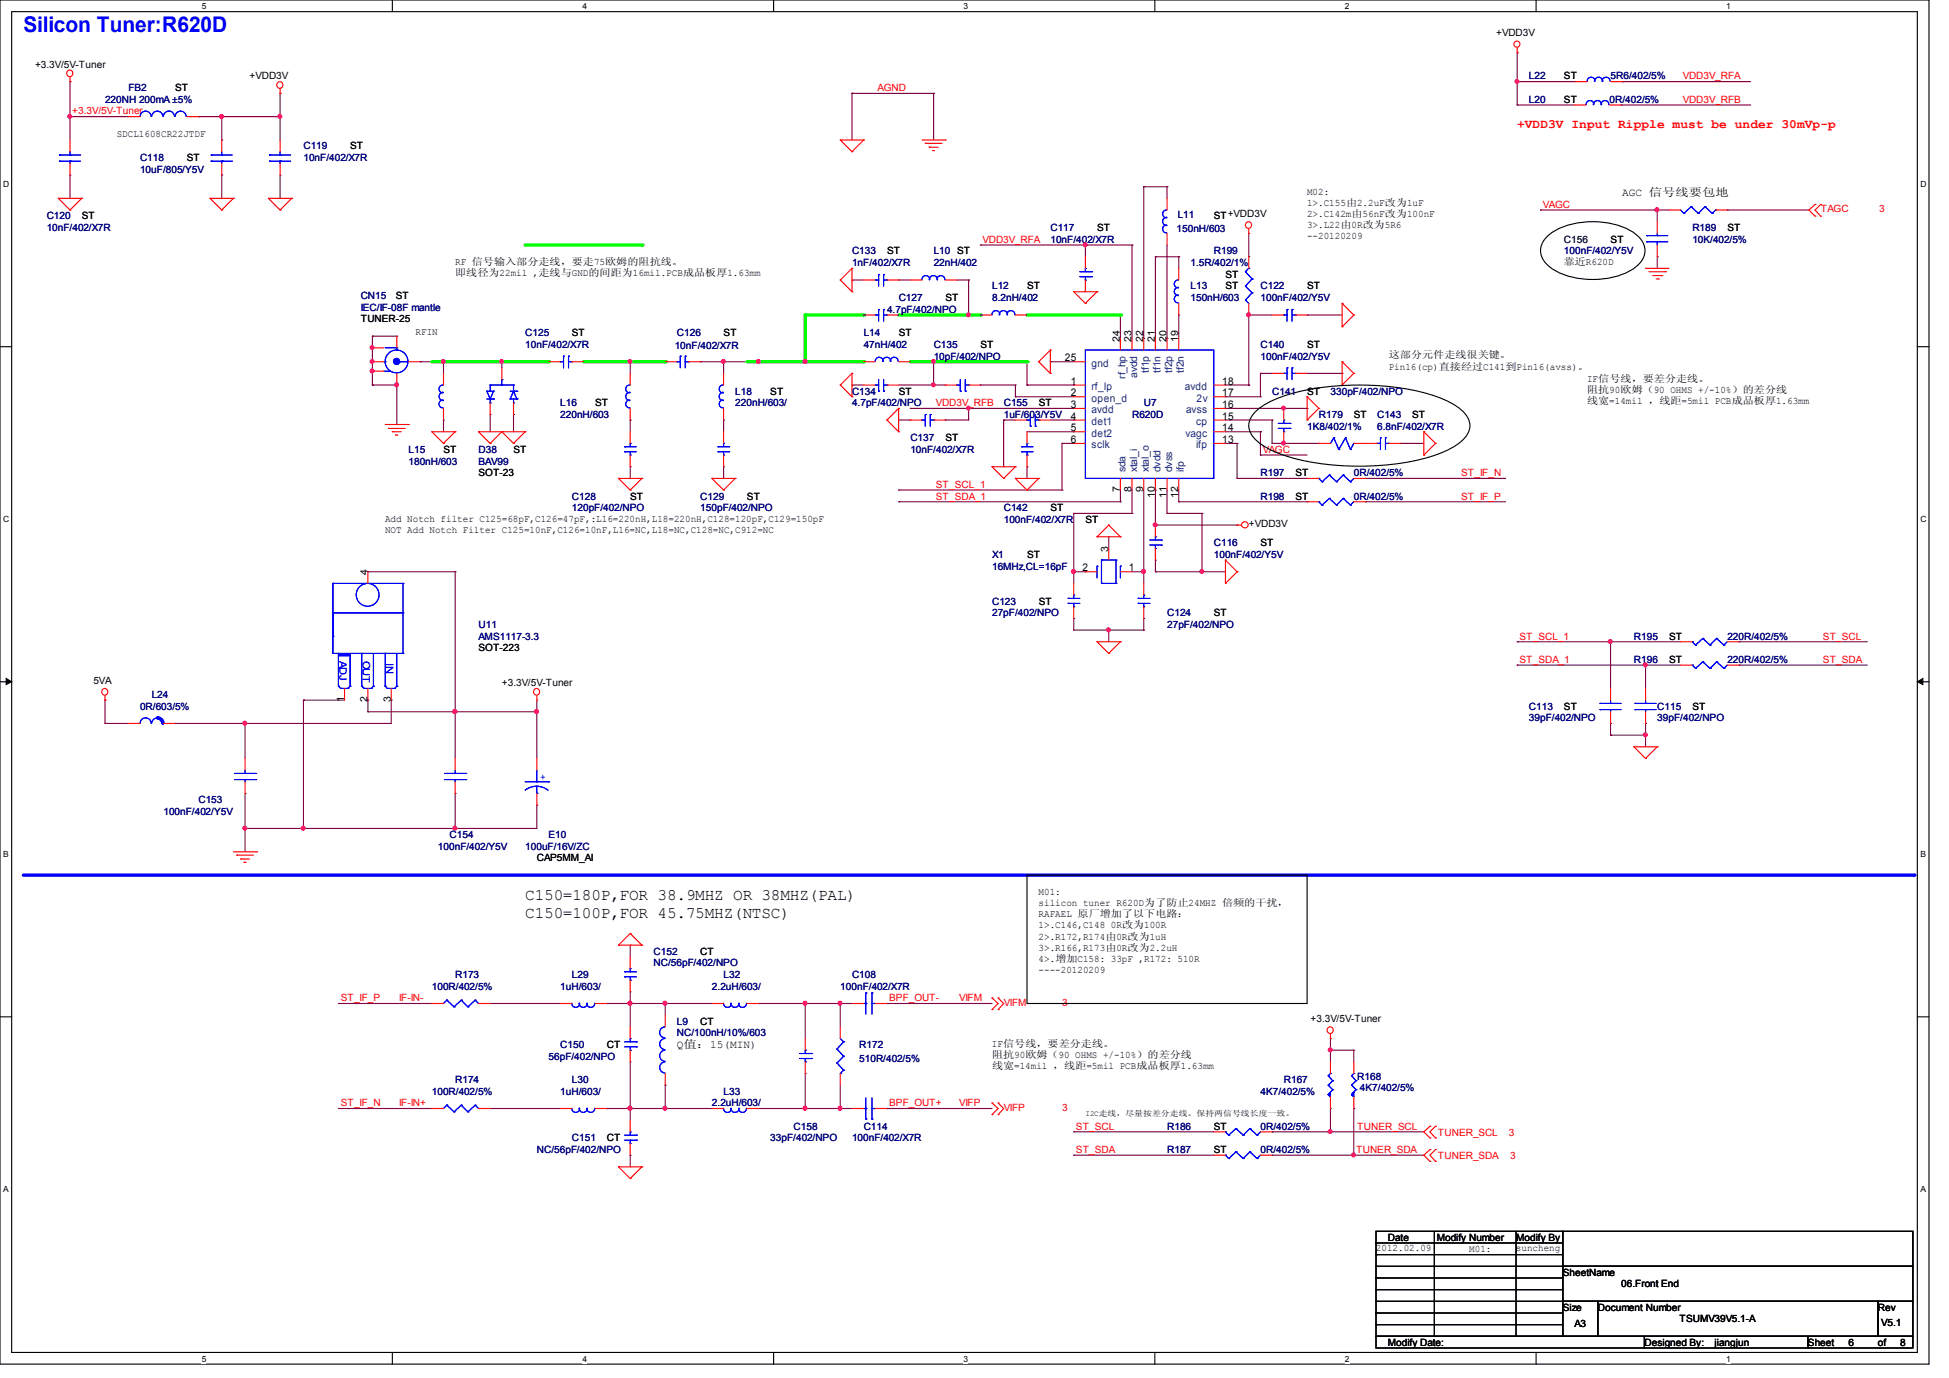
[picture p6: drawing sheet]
<svg xmlns="http://www.w3.org/2000/svg" width="297mm" height="210mm" viewBox="0 0 297 210" stroke-linecap="round" stroke-linejoin="round" font-family="sans-serif">
<defs><g id="words">
<text font-size="3.3" fill="#00f" x="3.6" y="4.8">Silicon Tuner:R620D</text>
<g font-size="2.5">
<text x="80" y="137.2">C150=180P,FOR 38.9MHZ OR 38MHZ(PAL)</text>
<text x="80" y="139.9">C150=100P,FOR 45.75MHZ(NTSC)</text>
</g>
<text font-size="1.9" fill="#f00" x="231.1" y="19.5">+VDD3V Input Ripple must be under 30mVp-p</text>
<g font-size="1.7">
<text x="247.1" y="29.9">AGC 信号线要包地</text>
<text x="103.1" y="159.7">Q值：15(MIN)</text>
</g>
<g font-size="1.6">
<text x="162.2" y="55">25</text>
<text x="163.2" y="58.6">1</text>
<text x="186.2" y="58.6">18</text>
<text x="163.2" y="60.4">2</text>
<text x="163.2" y="62.1">3</text>
<text x="163.2" y="63.9">4</text>
<text x="163.2" y="65.7">5</text>
<text x="186.2" y="60.4">17</text>
<text x="186.2" y="62.1">16</text>
<text x="186.2" y="63.9">15</text>
<text x="186.2" y="65.7">14</text>
<text x="163.2" y="67.5">6</text>
<text x="186.2" y="67.5">13</text>
<text x="164.9" y="87">2</text>
<text x="172" y="87">1</text>
</g>
<g font-size="1.6" fill="#004080">
<text x="166.3" y="59.4">rf_lp</text>
<text x="166.3" y="55.9">gnd</text>
<text x="180.5" y="59.4">avdd</text>
<text x="166.3" y="61.2">open_d</text>
<text x="166.3" y="63">avdd</text>
<text x="166.3" y="64.8">det1</text>
<text x="180.7" y="63">avss</text>
<text x="182.2" y="64.8">cp</text>
<text x="182.3" y="61.2">2v</text>
<text x="166.3" y="66.5">det2</text>
<text x="166.3" y="68.3">sclk</text>
<text x="180.6" y="66.5">vagc</text>
<text x="182.2" y="68.3">ifp</text>
</g>
<g font-size="1.5">
<text x="227.9" y="5.5">+VDD3V</text>
<text x="5.3" y="10.3">+3.3V/5V-Tuner</text>
<text x="26.7" y="13.9">ST</text>
<text x="38" y="12.1">+VDD3V</text>
<text x="238.3" y="15.7">ST</text>
<text x="238.3" y="12.1">ST</text>
<text x="17.8" y="20.8">SDCL1608CR22JTDF</text>
<text x="53.3" y="22.8">ST</text>
<text x="28.4" y="24.6">ST</text>
<text x="199.1" y="29.7">M02:</text>
<text x="12.4" y="33.4">ST</text>
<text x="167.1" y="35.2">ST</text>
<text x="184.9" y="33.4">ST+VDD3V</text>
<text x="199.1" y="31.4">1&gt;.C155由2.2uF改为1uF</text>
<text x="199.1" y="33.1">2&gt;.C142m由56nF改为100nF</text>
<text x="199.1" y="34.8">3&gt;.L22由0R改为5R6</text>
<text x="263.2" y="35.2">ST</text>
<text x="69.3" y="40.4">RF 信号输入部分走线，要走75欧姆的阻抗线。</text>
<text x="135.1" y="38.8">ST</text>
<text x="199.1" y="36.5">--20120209</text>
<text x="238.3" y="40.4">靠近R620D</text>
<text x="245.4" y="37">ST</text>
<text x="60.3" y="45.6">ST</text>
<text x="69.3" y="42.1">即线径为22mil ,走线与GND的间距为16mil.PCB成品板厚1.63mm</text>
<text x="144" y="45.9">ST</text>
<text x="156.5" y="44.1">ST</text>
<text x="186.7" y="44.1">ST</text>
<text x="186.7" y="42.3">ST</text>
<text x="199.1" y="44.1">ST</text>
<text x="55" y="49.1">TUNER-25</text>
<text x="63.3" y="51.1">RFIN</text>
<text x="87.1" y="51.2">ST</text>
<text x="110.2" y="51.2">ST</text>
<text x="136.9" y="51.2">ST</text>
<text x="149.4" y="53">ST</text>
<text x="170.6" y="52.1" transform="rotate(-90 170.6 52.1)">24</text>
<text x="172.4" y="52.1" transform="rotate(-90 172.4 52.1)">23</text>
<text x="174.2" y="52.1" transform="rotate(-90 174.2 52.1)">22</text>
<text x="175.9" y="52.1" transform="rotate(-90 175.9 52.1)">21</text>
<text x="177.7" y="52.1" transform="rotate(-90 177.7 52.1)">20</text>
<text x="179.5" y="52.1" transform="rotate(-90 179.5 52.1)">19</text>
<text x="199.1" y="53">ST</text>
<text x="211.6" y="56.3">Pin16(cp)直接经过C141到Pin16(avss)。</text>
<text x="211.6" y="54.6">这部分元件走线很关键。</text>
<text x="241.8" y="58.2">IF信号线，要差分走线。</text>
<text x="241.8" y="59.9">阻抗90欧姆（90 OHMS +/-10%）的差分线</text>
<text x="90.7" y="61.9">ST</text>
<text x="117.4" y="60.1">ST</text>
<text x="136.9" y="60.1">ST</text>
<text x="158.3" y="61.9">ST</text>
<text x="199.1" y="60.1">ST</text>
<text x="206.3" y="63.7">ST</text>
<text x="215.2" y="63.7">ST</text>
<text x="241.8" y="61.6">线宽=14mil ，线距=5mil PCB成品板厚1.63mm</text>
<text x="67.6" y="69">ST</text>
<text x="78.2" y="69">ST</text>
<text x="144" y="67.2">ST</text>
<text x="72.9" y="72.6">SOT-23</text>
<text x="96" y="76.1">ST</text>
<text x="113.8" y="76.1">ST</text>
<text x="160" y="77.9">ST</text>
<text x="170.6" y="75" transform="rotate(-90 170.6 75)">7</text>
<text x="172.4" y="75" transform="rotate(-90 172.4 75)">8</text>
<text x="174.2" y="75" transform="rotate(-90 174.2 75)">9</text>
<text x="175.9" y="75.9" transform="rotate(-90 175.9 75.9)">10</text>
<text x="177.7" y="75.9" transform="rotate(-90 177.7 75.9)">11</text>
<text x="179.5" y="75.9" transform="rotate(-90 179.5 75.9)">12</text>
<text x="197.4" y="72.6">ST</text>
<text x="197.4" y="76.1">ST</text>
<text x="58.7" y="79.5">Add Notch filter C125=68pF,C126=47pF,:L16=220nH,L18=220nH,C128=120pF,C129=150pF</text>
<text x="58.7" y="81.2">NOT Add Notch Filter C125=10nF,C126=10nF,L16=NC,L18=NC,C128=NC,C912=NC</text>
<text x="165.4" y="79.7">ST</text>
<text x="190.3" y="80.3">+VDD3V</text>
<text x="192" y="83.2">ST</text>
<text x="56" y="87.6" transform="rotate(-90 56 87.6)">4</text>
<text x="156.5" y="85">ST</text>
<text x="168.8" y="84.1" transform="rotate(-90 168.8 84.1)">3</text>
<text x="158.3" y="92.1">ST</text>
<text x="184.9" y="93.9">ST</text>
<text x="72.9" y="99.2">SOT-223</text>
<text x="254.3" y="97.5">ST</text>
<text x="254.3" y="101">ST</text>
<text x="14.2" y="104.2">5VA</text>
<text x="52.4" y="107" transform="rotate(-90 52.4 107)">1</text>
<text x="56" y="107" transform="rotate(-90 56 107)">2</text>
<text x="59.5" y="107" transform="rotate(-90 59.5 107)">3</text>
<text x="76.5" y="104.6">+3.3V/5V-Tuner</text>
<text x="238.3" y="108.1">ST</text>
<text x="257.8" y="108.1">ST</text>
<text x="81.8" y="131.2">CAP5MM_AI</text>
<text x="158.2" y="136.4">M01:</text>
<text x="158.2" y="139.8">RAFAEL 原厂增加了以下电路：</text>
<text x="158.2" y="141.5">1&gt;.C146,C148 0R改为100R</text>
<text x="158.2" y="143.2">2&gt;.R172,R174由0R改为1uH</text>
<text x="158.2" y="138.1">silicon tuner R620D为了防止24MHZ 倍频的干扰，</text>
<text x="106.7" y="145.5">CT</text>
<text x="158.2" y="144.9">3&gt;.R166,R173由0R改为2.2uH</text>
<text x="158.2" y="146.6">4&gt;.增加C158: 33pF ,R172: 510R</text>
<text x="158.2" y="148.3">----20120209</text>
<text x="199.7" y="155.8">+3.3V/5V-Tuner</text>
<text x="92.5" y="159.7">CT</text>
<text x="106.7" y="156.1">CT</text>
<text x="151.1" y="159.5">IF信号线，要差分走线。</text>
<text x="151.1" y="161.2">阻抗90欧姆（90 OHMS +/-10%）的差分线</text>
<text x="151.1" y="162.9">线宽=14mil ，线距=5mil PCB成品板厚1.63mm</text>
<text x="92.5" y="173.9">CT</text>
<text x="184.9" y="172.1">ST</text>
<text x="184.9" y="175.7">ST</text>
<text x="209.6" y="190.7">2012.02.09</text>
<text x="211.4" y="189.1">Date</text>
<text x="218.9" y="189.1">Modify Number</text>
<text x="223.8" y="190.8">M01:</text>
<text x="231" y="190.7">suncheng</text>
<text x="231" y="189.1">Modify By</text>
<text x="238.1" y="194.4">SheetName</text>
<text x="247" y="196.2">06.Front End</text>
<text x="238.1" y="199.7">Size</text>
<text x="239.9" y="202.2">A3</text>
<text x="243.4" y="199.7">Document Number</text>
<text x="255.9" y="201.5">TSUMV39V5.1-A</text>
<text x="286.1" y="199.7">Rev</text>
<text x="286.6" y="202">V5.1</text>
<text x="211.4" y="205.1">Modify Date:</text>
<text x="250.5" y="205.1">Designed By:</text>
<text x="261.2" y="205.1">jiangjun</text>
<text x="275.4" y="205.1">Sheet</text>
<text x="281.6" y="205.1">6</text>
<text x="286.1" y="205.1">of</text>
<text x="289.5" y="205.1">8</text>
</g>
<g font-size="1.5" fill="#f00">
<text x="11" y="17.4">+3.3V/5V-Tuner</text>
<text x="133.7" y="13.9">AGND</text>
<text x="256.4" y="15.7">VDD3V_RFB</text>
<text x="256.4" y="12.1">VDD3V_RFA</text>
<text x="235" y="31.7">VAGC</text>
<text x="277.4" y="32.3">TAGC</text>
<text x="286.3" y="32.3">3</text>
<text x="149.7" y="37">VDD3V_RFA</text>
<text x="142.6" y="61.9">VDD3V_RFB</text>
<text x="192.4" y="69">VAGC</text>
<text x="142.6" y="76.1">ST_SDA_1</text>
<text x="142.6" y="74.3">ST_SCL_1</text>
<text x="222.6" y="72.6">ST_IF_N</text>
<text x="222.6" y="76.1">ST_IF_P</text>
<text x="231.5" y="97.5">ST_SCL_1</text>
<text x="231.5" y="101">ST_SDA_1</text>
<text x="277.7" y="97.5">ST_SCL</text>
<text x="277.7" y="101">ST_SDA</text>
<text x="51.9" y="152.6">ST_IF_P</text>
<text x="60.8" y="152.6">IF-IN-</text>
<text x="135.5" y="152.6">BPF_OUT-</text>
<text x="146.1" y="152.6">VIFM</text>
<text x="152.9" y="153.2">VIFM</text>
<text x="161.8" y="153.2">3</text>
<text x="51.9" y="168.6">ST_IF_N</text>
<text x="60.8" y="168.6">IF-IN+</text>
<text x="135.5" y="168.6">BPF_OUT+</text>
<text x="146.1" y="168.6">VIFP</text>
<text x="152.9" y="169.2">VIFP</text>
<text x="161.8" y="169.2">3</text>
<text x="163.9" y="172.1">ST_SCL</text>
<text x="206.8" y="172.1">TUNER_SCL</text>
<text x="219" y="173.1">TUNER_SCL</text>
<text x="229.9" y="173.1">3</text>
<text x="163.9" y="175.7">ST_SDA</text>
<text x="206.6" y="175.7">TUNER_SDA</text>
<text x="219" y="176.6">TUNER_SDA</text>
<text x="230.1" y="176.6">3</text>
</g>
<g font-size="1.5" fill="#000080">
<text x="16" y="15.7">220NH 200mA ±5%</text>
<text x="19.6" y="13.9">FB2</text>
<text x="232.9" y="15.7">L20</text>
<text x="232.9" y="12.1">L22</text>
<text x="245.2" y="15.7">0R/402/5%</text>
<text x="245.4" y="12.1">5R6/402/5%</text>
<text x="46.2" y="22.8">C119</text>
<text x="21.3" y="24.6">C118</text>
<text x="21.3" y="26.3">10uF/805/Y5V</text>
<text x="46.2" y="24.6">10nF/402/X7R</text>
<text x="7.1" y="33.4">C120</text>
<text x="7.1" y="35.2">10nF/402/X7R</text>
<text x="160" y="35.2">C117</text>
<text x="179.3" y="35.4">150nH/603</text>
<text x="179.4" y="33.3">L11</text>
<text x="257.8" y="35.2">R189</text>
<text x="129.8" y="38.8">C133</text>
<text x="129.8" y="40.6">1nF/402/X7R</text>
<text x="142.2" y="38.8">L10 ST</text>
<text x="142.2" y="40.6">22nH/402</text>
<text x="160" y="37">10nF/402/X7R</text>
<text x="181.4" y="40.6">1.5R/402/1%</text>
<text x="184.9" y="38.8">R199</text>
<text x="238.3" y="38.8">100nF/402/Y5V</text>
<text x="257.8" y="37">10K/402/5%</text>
<text x="55" y="45.6">CN15</text>
<text x="55" y="47.3">IEC/IF-08F mantle</text>
<text x="135.1" y="47.7">4.7pF/402/NPO</text>
<text x="136.9" y="45.9">C127</text>
<text x="151.1" y="44.1">L12</text>
<text x="151.1" y="45.9">8.2nH/402</text>
<text x="181.4" y="44.1">L13</text>
<text x="181.4" y="45.9">150nH/603</text>
<text x="192" y="44.1">C122</text>
<text x="192" y="45.9">100nF/402/Y5V</text>
<text x="80" y="51.2">C125</text>
<text x="80" y="53">10nF/402/X7R</text>
<text x="102.8" y="53.2">10nF/402/X7R</text>
<text x="103.1" y="51.2">C126</text>
<text x="131.6" y="51.2">L14</text>
<text x="131.6" y="53">47nH/402</text>
<text x="142.2" y="53">C135</text>
<text x="192" y="53">C140</text>
<text x="142.2" y="54.8">10pF/402/NPO</text>
<text x="192" y="54.8">100nF/402/Y5V</text>
<text x="85.3" y="61.9">L16</text>
<text x="85.3" y="63.7">220nH/603</text>
<text x="112" y="60.1">L18</text>
<text x="112" y="61.9">220nH/603/</text>
<text x="129.8" y="60.1">C134</text>
<text x="129.8" y="61.9">4.7pF/402/NPO</text>
<text x="152.9" y="61.9">C155</text>
<text x="152.9" y="63.7">1uF/603/Y5V</text>
<text x="172.5" y="63.7">R620D</text>
<text x="174.3" y="61.9">U7</text>
<text x="193.8" y="60.1">C141</text>
<text x="199.1" y="65.4">1K8/402/1%</text>
<text x="200.9" y="63.7">R179</text>
<text x="202.7" y="60.1">330pF/402/NPO</text>
<text x="209.8" y="63.7">C143</text>
<text x="209.8" y="65.4">6.8nF/402/X7R</text>
<text x="62.2" y="69">L15</text>
<text x="62.2" y="70.8">180nH/603</text>
<text x="72.9" y="69">D38</text>
<text x="72.9" y="70.8">BAV99</text>
<text x="138.7" y="67.2">C137</text>
<text x="138.7" y="69">10nF/402/X7R</text>
<text x="87.1" y="76.1">C128</text>
<text x="87.1" y="77.9">120pF/402/NPO</text>
<text x="106.7" y="76.1">C129</text>
<text x="106.7" y="77.9">150pF/402/NPO</text>
<text x="152.9" y="77.9">C142</text>
<text x="192" y="72.6">R197</text>
<text x="192" y="76.1">R198</text>
<text x="206.3" y="72.6">0R/402/5%</text>
<text x="206.3" y="76.1">0R/402/5%</text>
<text x="152.9" y="79.7">100nF/402/X7R</text>
<text x="184.9" y="83.2">C116</text>
<text x="151.1" y="85">X1</text>
<text x="151.1" y="86.8">16MHz,CL=16pF</text>
<text x="184.9" y="85">100nF/402/Y5V</text>
<text x="72.9" y="95.7">U11</text>
<text x="151.1" y="92.1">C123</text>
<text x="151.1" y="93.9">27pF/402/NPO</text>
<text x="177.8" y="93.9">C124</text>
<text x="177.8" y="95.7">27pF/402/NPO</text>
<text x="72.9" y="97.5">AMS1117-3.3</text>
<text x="248.9" y="97.5">R195</text>
<text x="248.9" y="101">R196</text>
<text x="263.2" y="97.5">220R/402/5%</text>
<text x="263.2" y="101">220R/402/5%</text>
<text x="23.1" y="106.3">L24</text>
<text x="21.3" y="108.1">0R/603/5%</text>
<text x="232.9" y="108.1">C113</text>
<text x="232.9" y="109.9">39pF/402/NPO</text>
<text x="252.5" y="108.1">C115</text>
<text x="252.5" y="109.9">39pF/402/NPO</text>
<text x="24.9" y="124.1">100nF/402/Y5V</text>
<text x="30.2" y="122.3">C153</text>
<text x="66.7" y="129.5">100nF/402/Y5V</text>
<text x="68.5" y="127.7">C154</text>
<text x="80" y="129.5">100uF/16V/ZC</text>
<text x="83.6" y="127.7">E10</text>
<text x="69.3" y="149">R173</text>
<text x="87.1" y="149">L29</text>
<text x="99.6" y="145.5">C152</text>
<text x="99.6" y="147.2">NC/56pF/402/NPO</text>
<text x="110.2" y="149">L32</text>
<text x="129.8" y="149">C108</text>
<text x="65.8" y="150.8">100R/402/5%</text>
<text x="85.3" y="150.8">1uH/603/</text>
<text x="108.5" y="150.8">2.2uH/603/</text>
<text x="128" y="150.8">100nF/402/X7R</text>
<text x="83.6" y="161.5">56pF/402/NPO</text>
<text x="85.3" y="159.7">C150</text>
<text x="103.1" y="156.1">L9</text>
<text x="103.1" y="157.9">NC/100nH/10%/603</text>
<text x="130.9" y="159.7">R172</text>
<text x="130.9" y="161.8">510R/402/5%</text>
<text x="65.8" y="166.8">100R/402/5%</text>
<text x="69.3" y="165">R174</text>
<text x="85.3" y="166.8">1uH/603/</text>
<text x="87.1" y="165">L30</text>
<text x="110.2" y="166.8">L33</text>
<text x="192" y="166.8">4K7/402/5%</text>
<text x="195.6" y="165">R167</text>
<text x="206.8" y="164.5">R168</text>
<text x="207.2" y="166.3">4K7/402/5%</text>
<text x="87.1" y="173.9">C151</text>
<text x="108.5" y="168.6">2.2uH/603/</text>
<text x="117.4" y="173.9">33pF/402/NPO</text>
<text x="120.9" y="172.1">C158</text>
<text x="129.8" y="173.9">100nF/402/X7R</text>
<text x="131.6" y="172.1">C114</text>
<text x="177.8" y="172.1">R186</text>
<text x="192" y="172.1">0R/402/5%</text>
<text x="81.8" y="175.7">NC/56pF/402/NPO</text>
<text x="177.8" y="175.7">R187</text>
<text x="192" y="175.7">0R/402/5%</text>
</g>
<text font-size="1.5" fill="#004040" x="238.3" y="37">C156</text>
<g font-size="1.5" fill="#004080">
<text x="171.5" y="57.7" transform="rotate(-90 171.5 57.7)">rf_hp</text>
<text x="173.2" y="57.6" transform="rotate(-90 173.2 57.6)">avdd</text>
<text x="175" y="56.8" transform="rotate(-90 175 56.8)">tf1p</text>
<text x="176.8" y="56.8" transform="rotate(-90 176.8 56.8)">tf1n</text>
<text x="178.6" y="56.8" transform="rotate(-90 178.6 56.8)">tf2p</text>
<text x="180.4" y="56.8" transform="rotate(-90 180.4 56.8)">tf2n</text>
<text x="171.5" y="72" transform="rotate(-90 171.5 72)">sda</text>
<text x="173.2" y="72" transform="rotate(-90 173.2 72)">xtal_i</text>
<text x="175" y="72" transform="rotate(-90 175 72)">xtal_o</text>
<text x="176.8" y="72" transform="rotate(-90 176.8 72)">dvdd</text>
<text x="178.6" y="72" transform="rotate(-90 178.6 72)">dvss</text>
<text x="180.4" y="72" transform="rotate(-90 180.4 72)">ifp</text>
</g>
<g font-size="1.5" fill="#00f">
<text x="51.7" y="100.7" transform="rotate(90 51.7 100.7)">ADJ</text>
<text x="55.3" y="100.7" transform="rotate(90 55.3 100.7)">OUT</text>
<text x="58.8" y="101" transform="rotate(90 58.8 101)">IN</text>
<text x="82.3" y="118.8">+</text>
</g>
<g font-size="1.3">
<text x="30.7" y="1.4">5</text>
<text x="88.7" y="1.4">4</text>
<text x="146.8" y="1.4">3</text>
<text x="204.9" y="1.4">2</text>
<text x="263" y="1.4">1</text>
<text x=".5" y="28.4">D</text>
<text x="292.6" y="28.4">D</text>
<text x=".5" y="79.5">C</text>
<text x="292.6" y="79.5">C</text>
<text x=".5" y="130.6">B</text>
<text x="292.6" y="130.6">B</text>
<text x=".5" y="181.6">A</text>
<text x="292.6" y="181.6">A</text>
<text x="30.7" y="207.5">5</text>
<text x="88.7" y="207.5">4</text>
<text x="146.8" y="207.5">3</text>
<text x="204.9" y="207.5">2</text>
<text x="263" y="207.5">1</text>
</g>
<text font-size="1.2" x="165.4" y="170">I2C走线，尽量按差分走线。保持两信号线长度一致。</text>
</g></defs>
<path d="M0 0h293.9v207.9h-293.9zM1.8 1.8h290.3v204.3h-290.3z" fill="none" stroke="#000" stroke-width=".17"/>
<g fill="#fff">
<path d="M30.7 .3h.7v1.4h-.7z"/>
<path d="M30.7 206.3h.7v1.5h-.7z"/>
</g>
<path d="M59.8 0v1.8M59.8 206.1v1.8" fill="none" stroke="#000" stroke-width=".17"/>
<g fill="#fff">
<path d="M88.7 .3h.7v1.4h-.7z"/>
<path d="M88.7 206.3h.7v1.5h-.7z"/>
</g>
<path d="M117.9 0v1.8M117.9 206.1v1.8" fill="none" stroke="#000" stroke-width=".17"/>
<g fill="#fff">
<path d="M146.8 .3h.7v1.4h-.7z"/>
<path d="M146.8 206.3h.7v1.5h-.7z"/>
</g>
<path d="M175.9 0v1.8M175.9 206.1v1.8" fill="none" stroke="#000" stroke-width=".17"/>
<g fill="#fff">
<path d="M204.9 .3h.7v1.4h-.7z"/>
<path d="M204.9 206.3h.7v1.5h-.7z"/>
</g>
<path d="M234 0v1.8M234 206.1v1.8" fill="none" stroke="#000" stroke-width=".17"/>
<g fill="#fff">
<path d="M263 .3h.7v1.4h-.7z"/>
<path d="M263 206.3h.7v1.5h-.7z"/>
<path d="M.5 27.3h.9v1.4h-.9z"/>
<path d="M292.6 27.3h.9v1.4h-.9z"/>
<path d="M.5 78.3h.9v1.5h-.9z"/>
<path d="M292.6 78.3h.9v1.5h-.9z"/>
</g>
<path d="M0 52.8h1.8M292.1 52.8h1.8" fill="none" stroke="#000" stroke-width=".17"/>
<g fill="#fff">
<path d="M.5 129.4h.9v1.4h-.9z"/>
<path d="M292.6 129.4h.9v1.4h-.9z"/>
</g>
<path d="M0 103.9h1.8M292.1 103.9h1.8" fill="none" stroke="#000" stroke-width=".17"/>
<path d="M.9 103.4l.9 .5-.9 .4zM292.1 103.9l.8-.5v.9z" fill="#000" stroke="#000" stroke-width=".15"/>
<g fill="#fff">
<path d="M.5 180.4h.8v1.5h-.8z"/>
<path d="M292.6 180.4h.8v1.5h-.8z"/>
</g>
<g fill="none" stroke="#000" stroke-width=".17">
<path d="M0 154.9h1.8M292.1 154.9h1.8M209.6 187.6h28.5v16h-28.5zM209.6 189.4h.1M209.6 191.2h.1M209.6 193h.1M209.6 194.7h.1M209.6 196.5h.1M209.6 198.3h.1M209.6 189.4h28.5M209.6 191.2h28.5M209.6 193h28.5"/>
<path d="M209.6 194.7h28.5M209.6 196.5h28.5M209.6 198.3h28.5M218.5 187.6v16M231 187.6v16M238.1 187.6h53.3v5.4h-53.3zM238.1 193h53.3v5.3h-53.3zM238.1 198.3h5.3v5.3h-5.3zM243.4 198.3h42.7v5.3h-42.7zM286.1 198.3h5.3v5.3h-5.3zM209.6 203.6h40.9v1.8h-40.9zM209.6 200.1h.1"/>
<path d="M209.6 201.8h.1M209.6 200.1h28.5M209.6 201.8h28.5M218.5 203.6h.1M231 203.6h.1M250.5 203.6h24.9v1.8h-24.9zM275.4 203.6h16v1.8h-16z"/>
</g>
<g fill="none" stroke="#800040" stroke-width=".17">
<path d="M10.7 17.8h.1M10.7 12.4h.1M10.7 12.4v8.9M10.7 17.8h8.9M30.2 17.8h.1M30.2 17.8h12.5M33.8 17.8h.1M33.8 17.8v3.5M42.7 17.8h.1M42.7 14.2h.1M42.7 14.2v7.1M129.8 14.2h.1"/>
<path d="M129.8 14.2v7.1M129.8 14.2h12.4M142.2 14.2h.1M142.2 14.2v7.1M231.1 16h.1M231.1 12.4h.1M231.1 8h.1M231.1 16h8.8M231.1 8v8M231.1 12.4h8.9M247 16h.1M247 16h19.7"/>
<path d="M247.1 12.4h.1M247.1 12.4h19.6M10.7 26.7h.1M10.7 26.7v3.5M33.8 26.7h.1M33.8 21.3h.1M33.8 26.7v3.5M42.7 26.7h.1M42.7 26.7v3.5M149.4 37.3h.1M149.4 37.3h23.1M165.4 37.3h.1"/>
<path d="M165.4 37.3v1.8M172.5 37.3h.1M172.5 37.3v14.3M174.2 28.4h.1M174.2 28.4v23.2M174.2 28.4h3.6M176 39.1h.1M176 39.1v12.5M176 39.1h3.6M177.8 28.4h.1M177.8 28.4v1.8M177.8 37.3v14.3"/>
<path d="M179.6 39.1h.1M179.6 39.1v1.8M190.2 39.1h.1M190.2 35.6v3.5M234.7 32h.1M234.7 32h19.6M252.5 32h.1M252.5 39.1h.1M252.5 32v1.8M252.5 39.1v1.8M263.1 32h.1M263.1 32h12.5"/>
<path d="M56.7 53h.1M56.7 51.2h.1M56.7 58.7h.1M56.7 56.6h.1M56.7 58.7h3.8v6M56.7 51.2v7.5M56.7 51.2h3.8M60.5 51.2h.1M64 55.1h.1M64 55.1h19.6M67.6 55.1h.1M67.6 55.1v1.8"/>
<path d="M76.5 55.1h.1M76.5 55.1v.9M88.9 55.1h.1M88.9 55.1h12.4M96 55.1h.1M96 55.1v1.8M106.7 55.1h.1M106.7 55.1h24.9M110.2 55.1h.1M110.2 55.1v1.8M115.6 55.1h.1M122.7 48h.1"/>
<path d="M122.7 55.1h.1M122.7 48h8.9M122.7 48v7.1M129.8 42.7h.1M129.8 58.7h.1M129.8 42.7h1.8M129.8 58.7h1.8M136.9 42.7h.1M136.9 48h12.5M136.9 42.7h1.8M136.9 58.7h7.1M138.7 55.1h.1"/>
<path d="M138.7 55.1h17.8v3.6M142.2 55.1h.1M142.2 58.7h.1M142.2 55.1v3.6M144 58.7h.1M145.8 42.7h1.8M147.6 42.7h.1M147.6 48h.1M147.6 42.7v5.3M149.4 58.7h.1M149.4 58.7h5.3M154.7 58.7h.1"/>
<path d="M154.7 58.7v1.8M156.5 48h.1M156.5 58.7h.1M156.5 48h14.2M156.5 58.7h7.1M160 55.1h.1M160 55.1h3.6M163.6 58.7h.1M170.7 48h.1M170.7 48v3.6M174.2 51.6h.1M177.8 51.6h.1"/>
<path d="M179.6 48h.1M179.6 48v3.6M186.7 58.7h3.5M190.2 48h.1M190.2 58.7h.1M190.2 48h3.6M190.2 48v10.7M192 56.9h.1M192 56.9h1.8M192 56.9v3.6M199.1 48h.1M199.1 48h5.4"/>
<path d="M199.1 56.9h5.4M204.5 56.9h.1M60.5 64.7h.1M67.6 64h.1M67.6 64v1.8M74.7 63.2h.1M74.7 63.2v2.6M78.2 63.2h.1M78.2 63.2v2.6M96 71.1h.1M96 64h.1M96 64v1.8"/>
<path d="M96 71.1v1.8M110.2 64h.1M110.2 71.1h.1M110.2 64v1.8M110.2 71.1v1.8M136.9 76.5h.1M136.9 74.7h.1M136.9 64h1.8M136.9 76.5h33.8M136.9 74.7h24.9M138.7 62.2h.1M138.7 64h.1"/>
<path d="M138.7 62.2h24.9M144 64h.1M147.6 62.2h.1M147.6 62.2v1.8h-3.6M152.9 64h.1M152.9 71.1h.1M152.9 64h1.8M152.9 64v7.1M154.7 60.5h.1M154.7 60.5h8.9M156.5 71.1h.1M156.5 71.1v1.8"/>
<path d="M156.5 65.8h7.1M160 64h3.6M161.8 67.6h.1M161.8 74.7h.1M161.8 67.6h1.8M161.8 67.6v7.1M163.6 78.2h.1M163.6 65.8h.1M163.6 64h.1M163.6 78.2v10.7M163.6 78.2h8.9M170.7 76.5h.1"/>
<path d="M170.7 74.7v1.8M172.5 78.2h.1M172.5 74.7v3.5M174.2 74.7v14.2M176 74.7h.1M176 74.7v5.3h12.5M177.8 78.2h.1M177.8 74.7v3.5M177.8 78.2h5.3M179.6 76.5h.1M179.6 74.7v1.8M179.6 76.5h19.5"/>
<path d="M183.1 78.2h.1M183.1 78.2v8.9M186.7 60.5h.1M186.7 67.6h1.8M186.7 60.5h5.3M186.7 62.2h12.4M186.7 64h7.1M186.7 65.8h5.3M188.5 67.6h.1M188.5 72.9h.1M188.5 67.6v5.3M188.5 72.9h10.6"/>
<path d="M192 60.5h.1M192 65.8h.1M192 69.3h.1M192 65.8v3.5M192 69.3h7.1M193.8 64h.1M193.8 67.6h.1M193.8 67.6h7.1M193.8 64v3.6M195.6 62.2h.1M195.6 67.6h.1M199.1 76.5h.1"/>
<path d="M199.1 62.2h.1M200.9 67.6h.1M208 72.9h.1M208 76.5h.1M208 76.5h21.4M208 72.9h21.4M213.4 67.6h.1M213.4 67.6h3.5M56 87.1h.1M56 87.1h13.3M69.3 87.1h.1M69.3 87.1v28.5"/>
<path d="M163.6 87.1h.1M163.6 94.2h.1M163.6 94.2v1.8h10.6M163.6 87.1h1.8M165.4 87.1h.1M168.9 96h.1M168.9 81.8h.1M168.9 81.8v1.8M168.9 96v1.8M172.5 87.1h1.7M174.2 87.1h.1M174.2 94.2h.1"/>
<path d="M174.2 96h.1M174.2 94.2v1.8M176 87.1h.1M176 85.3h.1M176 85.3v1.8M176 87.1h10.7M183.1 87.1h.1M188.5 80h.1M231.1 97.8h.1M231.1 97.8h24.9M245.4 97.8h.1M245.4 97.8v7.1"/>
<path d="M264.9 97.8h.1M264.9 97.8h19.6M16 106.7h.1M16 110.2h.1M16 106.7v3.5M16 110.2h3.6M26.7 110.2h.1M37.3 110.2h.1M37.3 110.2v5.4M46.2 106.7h.1M46.2 106.7h6.3M46.2 106.7v19.5"/>
<path d="M56 106.7h.1M56 108.5h.1M56 108.5h25.8M56 106.7v1.8M59.6 106.7h.1M59.6 106.7v3.5h-32.9M69.3 108.5h.1M81.8 108.5h.1M81.8 106.7v8.9M231.1 101.3h.1M231.1 101.3h24.9M245.4 110.2h.1"/>
<path d="M245.4 112h.1M245.4 110.2v1.8M245.4 112h5.3M250.7 112h.1M250.7 101.3h.1M250.7 110.2h.1M250.7 101.3v3.6M250.7 110.2v3.6M264.9 101.3h.1M264.9 101.3h19.6M37.3 126.2h.1M37.3 120.9h.1"/>
<path d="M37.3 120.9v8.9M46.2 126.2h.1M69.3 126.2h.1M69.3 120.9h.1M69.3 120.9v5.3M81.8 122.7h.1M81.8 122.7v3.5h-44.5M51.6 152.9h.1M51.6 152.9h14.2M74.7 152.9h.1M74.7 152.9h10.6M92.5 152.9h.1"/>
<path d="M92.5 152.9h16M96 144h.1M96 152.9h.1M96 151.1h.1M96 144v1.8M96 151.1v5.4M101.3 152.9h.1M101.3 152.9v1.8M115.6 152.9h.1M115.6 152.9h14.2M122.7 152.9h.1M122.7 152.9v5.3"/>
<path d="M128 152.9h.1M128 152.9v3.6M135.1 152.9h.1M135.1 152.9h16M202.7 158.2h.1M202.7 158.2v3.6M51.6 168.9h.1M51.6 168.9h14.2M74.7 168.9h.1M74.7 168.9h10.6M92.5 168.9h.1M92.5 168.9h16"/>
<path d="M96 176h.1M96 168.9h.1M96 161.8h.1M96 161.8v8.9M96 176v1.8M101.3 165.4h.1M101.3 168.9h.1M101.3 165.4v3.5M115.6 168.9h.1M115.6 168.9h14.2M122.7 163.6h.1M122.7 168.9h.1"/>
<path d="M122.7 163.6v5.3M128 168.9h.1M128 165.4v3.5M135.1 168.9h.1M135.1 168.9h16M163.6 176h.1M163.6 172.5h.1M163.6 176h21.3M163.6 172.5h21.3M193.8 176h.1M193.8 172.5h.1M193.8 176h23.1"/>
<path d="M193.8 172.5h23.1M202.7 172.5h.1M202.7 160h.1M202.7 168.9h.1M202.7 168.9v3.6M202.7 160h3.5M206.2 176h.1M206.2 160h.1M206.2 168.9h.1M206.2 160v1.8M206.2 168.9v7.1"/>
</g>
<g fill="#f0f" stroke="#f0f" stroke-width=".17">
<circle cx="176" cy="80" r=".3"/>
<circle cx="206.2" cy="176" r=".3"/>
<circle cx="202.7" cy="172.4" r=".3"/>
<circle cx="81.7" cy="108.4" r=".3"/>
<circle cx="76.4" cy="55.1" r=".3"/>
<circle cx="165.3" cy="37.3" r=".3"/>
<circle cx="252.4" cy="32" r=".3"/>
<circle cx="69.3" cy="108.4" r=".3"/>
<circle cx="69.3" cy="126.2" r=".3"/>
<circle cx="37.3" cy="110.2" r=".3"/>
<circle cx="46.2" cy="126.2" r=".3"/>
<circle cx="37.3" cy="126.2" r=".3"/>
<circle cx="10.6" cy="17.7" r=".3"/>
<circle cx="96" cy="168.9" r=".3"/>
<circle cx="128" cy="152.9" r=".3"/>
<circle cx="202.7" cy="160" r=".3"/>
<circle cx="168.9" cy="96" r=".3"/>
<circle cx="96" cy="152.9" r=".3"/>
<circle cx="101.3" cy="152.9" r=".3"/>
<circle cx="101.3" cy="168.9" r=".3"/>
<circle cx="67.5" cy="55.1" r=".3"/>
<circle cx="122.6" cy="55.1" r=".3"/>
<circle cx="115.5" cy="55.1" r=".3"/>
<circle cx="96" cy="55.1" r=".3"/>
<circle cx="231.1" cy="12.4" r=".3"/>
<circle cx="147.5" cy="48" r=".3"/>
<circle cx="142.2" cy="55.1" r=".3"/>
<circle cx="142.2" cy="58.6" r=".3"/>
<circle cx="147.5" cy="62.2" r=".3"/>
<circle cx="174.2" cy="87.1" r=".3"/>
<circle cx="163.5" cy="87.1" r=".3"/>
<circle cx="183.1" cy="87.1" r=".3"/>
<circle cx="195.5" cy="62.2" r=".3"/>
<circle cx="42.6" cy="17.7" r=".3"/>
<circle cx="33.7" cy="17.7" r=".3"/>
<circle cx="110.2" cy="55.1" r=".3"/>
<circle cx="250.7" cy="112" r=".3"/>
<circle cx="245.3" cy="97.7" r=".3"/>
<circle cx="250.7" cy="101.3" r=".3"/>
<circle cx="195.5" cy="67.5" r=".3"/>
<circle cx="122.6" cy="152.9" r=".3"/>
<circle cx="128" cy="168.9" r=".3"/>
<circle cx="122.6" cy="168.9" r=".3"/>
<circle cx="190.2" cy="48" r=".3"/>
<circle cx="56.7" cy="55.1" r=".3"/>
<circle cx="56.7" cy="53" r=".3"/>
<circle cx="60.4" cy="58.6" r=".3"/>
<circle cx="56.7" cy="56.5" r=".3"/>
</g>
<g fill="none" stroke="#f00" stroke-width=".17">
<path d="M10.7 12.4h.1M10.7 11.8v.6M42.7 14.2h.1M42.7 13.5v.7M231.1 8h.1M231.1 7.3v.7M8.9 30.2h.1M8.9 30.2h3.5M8.9 30.2l1.8 1.8M10.7 32h.1M12.4 30.2h.1M12.4 30.2l-1.7 1.8"/>
<path d="M32 30.2h.1M32 30.2h3.6M32 30.2l1.8 1.8M33.8 32h.1M35.6 30.2h.1M35.6 30.2l-1.8 1.8M40.9 30.2h.1M40.9 30.2h3.5M40.9 30.2l1.8 1.8M42.7 32h.1M44.4 30.2h.1M44.4 30.2l-1.7 1.8"/>
<path d="M128 21.3h.1M128 21.3h3.6M128 21.3l1.8 1.8M129.8 23.1h.1M131.6 21.3h.1M131.6 21.3l-1.8 1.8M140.5 21.3h3.5M141 21.8h.1M141 21.8h2.5M141.6 22.4h.1M141.6 22.4h1.3M142.1 22.9h.1"/>
<path d="M142.1 22.9h.3M144 21.3h.1M190.2 35.6h.1M190.2 34.9v.7M276.5 32.9h.1M276.5 31.2h.1M276.5 31.2l-.9 .8 .9 .9M277.4 31.2h.1M277.4 32.9h.1M277.4 31.2l-.9 .8 .9 .9M128 42.7h.1M128 58.7h.1"/>
<path d="M128 42.7l1.8 1.7M128 58.7l1.8 1.8M129.8 44.4h.1M129.8 40.9h.1M129.8 56.9h.1M129.8 40.9v3.5M129.8 56.9v3.6M129.8 40.9l-1.8 1.8M129.8 56.9l-1.8 1.8M158.2 55.1h.1M158.2 55.1l1.8 1.8M160 56.9h.1"/>
<path d="M160 53.3h.1M160 53.3v3.6M160 53.3l-1.8 1.8M163.6 44.4h.1M163.6 44.4h3.5M163.6 44.4l1.8 1.8M165.4 46.2h.1M167.1 44.4h.1M167.1 44.4l-1.7 1.8M204.5 46.2h.1M204.5 49.8h.1M204.5 55.1h.1"/>
<path d="M204.5 58.7h.1M204.5 46.2v3.6M204.5 55.1v3.6M204.5 46.2l1.7 1.8M204.5 55.1l1.7 1.8M206.2 48h.1M206.2 56.9h.1M206.2 48l-1.7 1.8M206.2 56.9l-1.7 1.8M250.7 40.9h.1M250.7 40.9h3.6M251.2 41.4h2.5"/>
<path d="M251.8 42h1.4M252.3 42.5h.3M252.6 42.5h.1M253.2 42h.1M253.7 41.4h.1M58.7 64.7h3.5M59.2 65.3h.1M59.2 65.3h2.5M59.8 65.8h.1M59.8 65.8h1.3M60.3 66.3h.1M60.3 66.3h.3"/>
<path d="M62.2 64.7h.1M65.8 65.8h.1M65.8 65.8h3.5M65.8 65.8l1.8 1.8M67.6 67.6h.1M69.3 65.8h.1M69.3 65.8l-1.7 1.8M72.9 65.8h.1M72.9 65.8h7.1M72.9 65.8l1.8 1.8M74.7 67.6h.1M76.5 65.8h.1"/>
<path d="M76.5 65.8l-1.8 1.8M76.5 65.8l1.7 1.8M78.2 67.6h.1M80 65.8h.1M80 65.8l-1.8 1.8M94.2 72.9h.1M94.2 72.9h3.6M94.2 72.9l1.8 1.8M96 74.7h.1M97.8 72.9h.1M97.8 72.9l-1.8 1.8M108.5 72.9h.1"/>
<path d="M108.5 72.9h3.5M108.5 72.9l1.7 1.8M110.2 74.7h.1M112 72.9h.1M112 72.9l-1.8 1.8M129.8 60.5h.1M135.1 64h.1M135.1 64l1.8 1.8M136.9 65.8h.1M136.9 62.2h.1M136.9 62.2v3.6M136.9 62.2l-1.8 1.8"/>
<path d="M151.1 71.1h.1M151.1 71.1h3.6M151.1 71.1l1.8 1.8M152.9 72.9h.1M154.7 72.9h.1M154.7 71.1h.1M154.7 72.9h3.5M154.7 72.9l1.8 1.8M154.7 71.1l-1.8 1.8M156.5 74.7h.1M158.2 72.9h.1M158.2 72.9l-1.7 1.8"/>
<path d="M199.1 60.5h.1M199.1 64h.1M199.1 60.5v3.5M199.1 60.5l1.8 1.7M200.9 62.2h.1M200.9 62.2l-1.8 1.8M216.9 65.8h.1M216.9 69.3h.1M216.9 65.8v3.5M216.9 65.8l1.8 1.8M218.7 67.6h.1M218.7 67.6l-1.8 1.7"/>
<path d="M167.1 97.8h.1M167.1 81.8h.1M167.1 97.8h3.6M167.1 97.8l1.8 1.8M167.1 81.8h3.6M168.9 99.6h.1M168.9 80h.1M168.9 80l1.8 1.8M168.9 80l-1.8 1.8M170.7 97.8h.1M170.7 81.8h.1M170.7 97.8l-1.8 1.8"/>
<path d="M186.7 85.3h.1M186.7 88.9h.1M186.7 85.3v3.6M186.7 85.3l1.8 1.8M188.5 87.1h.1M188.5 80h.1M188.5 87.1l-1.8 1.8M188.5 80h.6M16 106.7h.1M16 106v.7M81.8 106.7h.1M81.8 106v.7"/>
<path d="M248.9 113.8h.1M248.9 113.8h3.6M248.9 113.8l1.8 1.8M250.7 115.6h.1M252.5 113.8h.1M252.5 113.8l-1.8 1.8M35.6 129.8h3.5M36.1 130.3h.1M36.1 130.3h2.5M36.7 130.9h.1M36.7 130.9h1.3M37.2 131.4h.1"/>
<path d="M37.2 131.4h.3M39.1 129.8h.1M94.2 144h.1M94.2 144h3.6M96 142.2h.1M96 142.2l-1.8 1.8M96 142.2l1.8 1.8M97.8 144h.1M151.1 153.8h.1M151.1 152.1h.1M151.1 152.1l1 .8-1 .9M152.1 153.8h.1"/>
<path d="M152.1 152.1h.1M152.1 152.1l.8 .8-.8 .9M202.7 158.2h.1M202.7 157.6v.6M94.2 177.8h.1M94.2 177.8h3.6M94.2 177.8l1.8 1.8M96 179.6h.1M97.8 177.8h.1M97.8 177.8l-1.8 1.8M151.1 169.8h.1M151.1 168.1h.1"/>
<path d="M151.1 168.1l1 .8-1 .9M152.1 169.8h.1M152.1 168.1h.1M152.1 168.1l.8 .8-.8 .9M217.8 171.6h.1M217.8 173.4h.1M217.8 175.2h.1M217.8 177h.1M217.8 171.6l-.9 .9 .9 .9M217.8 175.2l-.9 .8 .9 1M218.7 173.4h.1M218.7 171.6h.1"/>
<path d="M218.7 177h.1M218.7 175.2h.1M218.7 171.6l-.9 .9 .9 .9M218.7 175.2l-.9 .8 .9 1"/>
<circle cx="10.6" cy="11.2" r=".49"/>
<circle cx="42.6" cy="13" r=".49"/>
<circle cx="231.1" cy="6.7" r=".47"/>
<circle cx="190.2" cy="34.3" r=".49"/>
<circle cx="189.7" cy="80" r=".49"/>
<circle cx="15.9" cy="105.4" r=".49"/>
<circle cx="81.7" cy="105.4" r=".49"/>
<circle cx="202.6" cy="157" r=".49"/>
</g>
<path d="M3.6 133.3h288" fill="none" stroke="#00f" stroke-width=".51"/>
<circle cx="291.6" cy="133.3" r=".25" fill="#00f"/>
<path d="M65.8 55.1h17.8" fill="none" stroke="#0f0" stroke-width=".51"/>
<circle cx="83.6" cy="55.1" r=".25" fill="#0f0"/>
<path d="M80 37.3h17.8" fill="none" stroke="#0f0" stroke-width=".51"/>
<circle cx="97.8" cy="37.3" r=".25" fill="#0f0"/>
<path d="M88.9 55.1h12.4" fill="none" stroke="#0f0" stroke-width=".51"/>
<circle cx="101.3" cy="55.1" r=".25" fill="#0f0"/>
<path d="M113.8 55.1h17.8" fill="none" stroke="#0f0" stroke-width=".51"/>
<circle cx="131.6" cy="55.1" r=".25" fill="#0f0"/>
<path d="M156.5 48h14.2" fill="none" stroke="#0f0" stroke-width=".51"/>
<circle cx="170.7" cy="48" r=".25" fill="#0f0"/>
<path d="M136.9 48h12.5" fill="none" stroke="#0f0" stroke-width=".51"/>
<circle cx="149.4" cy="48" r=".25" fill="#0f0"/>
<path d="M122.7 48h8.9" fill="none" stroke="#0f0" stroke-width=".51"/>
<circle cx="131.6" cy="48" r=".25" fill="#0f0"/>
<path d="M122.7 48v7.1" fill="none" stroke="#0f0" stroke-width=".51"/>
<circle cx="122.7" cy="48" r=".25" fill="#0f0"/>
<path d="M138.7 55.1h17.8" fill="none" stroke="#0f0" stroke-width=".51"/>
<circle cx="156.5" cy="55.1" r=".25" fill="#0f0"/>
<path d="M235.6 36.2a9.7 9.7 0 0 1 7.1-2.4 10.3 10.3 0 0 1 7 2.4 2.75 2.75 0 0 1 0 4 9.7 9.7 0 0 1-7 2.4 10.3 10.3 0 0 1-7.1-2.4 2.75 2.75 0 0 1 0-4zM191.2 62.8a14.5 14.5 0 0 1 6.9-3.2 40.9 40.9 0 0 1 20.9 .9 9.5 9.5 0 0 1 4.5 2.9 2.61 2.61 0 0 1-.5 3.5 14.5 14.5 0 0 1-6.9 3.2 40.9 40.9 0 0 1-20.9-.9 9.5 9.5 0 0 1-4.5-2.9 2.61 2.61 0 0 1 .5-3.5zM156.5 133.3h42.6v19.6h-42.6z" fill="none" stroke="#000" stroke-width=".17"/>
<g fill="none" stroke="#00f" stroke-width=".17">
<path d="M21.3 17.7a.85 .85 0 0 1 .9-.8 .85 .85 0 0 1 .8 .8M23.1 17.7a.85 .85 0 0 1 .9-.8 .85 .85 0 0 1 .8 .8M24.9 17.7a.85 .85 0 0 1 .8-.8 .85 .85 0 0 1 .9 .8M26.7 17.7a.85 .85 0 0 1 .8-.8 .85 .85 0 0 1 .9 .8M241.6 16a.59 .59 0 0 1 .6-.7 .59 .59 0 0 1 .6 .7M241.8 12.4a.59 .59 0 0 1 .6-.6 .59 .59 0 0 1 .6 .6M242.7 16a.63 .63 0 0 1 .7-.7 .63 .63 0 0 1 .6 .7M242.9 12.4a.63 .63 0 0 1 .6-.6 .63 .63 0 0 1 .7 .6M243.9 16a.59 .59 0 0 1 .6-.7 .59 .59 0 0 1 .6 .7M244.1 12.4a.59 .59 0 0 1 .6-.6 .59 .59 0 0 1 .6 .6M9.1 23.6h.1M9.1 24.6h.1"/>
<path d="M9.1 23.6h3.2M9.1 24.6h3.2M10.7 24.6h.1M10.7 23.6h.1M10.7 23.1v.5M10.7 24.6v.3M32.2 23.6h.1M32.2 24.6h.1M32.2 23.6h3.2M32.2 24.6h3.2M33.8 24.6h.1M33.8 23.6h.1"/>
<path d="M33.8 23.1v.5M33.8 24.6v.3M41.1 23.6h.1M41.1 24.6h.1M41.1 23.6h3.2M41.1 24.6h3.2M42.7 24.6h.1M42.7 23.6h.1M42.7 23.1v.5M42.7 24.6v.3M177.8 34.3a.59 .59 0 0 0-.7 .6 .59 .59 0 0 0 .7 .6M177.8 32a.59 .59 0 0 0-.7 .6 .59 .59 0 0 0 .7 .6"/>
<path d="M177.8 33.1a.63 .63 0 0 0-.7 .6 .63 .63 0 0 0 .7 .7M250.9 36.8h.1M250.9 35.9h.1M250.9 36.8h3.2M250.9 35.9h3.2M252.5 35.9h.1M252.5 36.8h.1M252.5 35.6v.3M252.5 36.8v.5M256 32l.5 .5M256.5 32.5h.1M257.6 31.5h.1"/>
<path d="M257.6 31.5l-1.1 1M257.6 31.5l1.1 1M258.7 32.5h.1M259.8 31.5h.1M259.8 31.5l-1.1 1M259.8 31.5l1.1 1M260.9 32.5h.1M261.4 32h.1M261.4 32l-.5 .5M58.5 55.1h.2M58.5 56.6h.9M58.7 55.1h.1"/>
<path d="M58.7 53h1.8M59.4 56.6h.1M60.5 53.3h.1M60.5 53h.1M60.5 53v.3M61 55.1h.1M61 55.1h1.2M67.5 58.7a.59 .59 0 0 0-.6 .6 .59 .59 0 0 0 .6 .6M67.5 59.8a.63 .63 0 0 0-.6 .6 .63 .63 0 0 0 .6 .6M74.7 58.7h.1M74.7 58.7v.9M74.7 58.7h3.5"/>
<path d="M75.2 59.6h.1M75.2 59.6h-1l.5 1.2M75.2 59.6l-.5 1.2M76.5 57.8h.1M76.5 57.8v.9M77.7 59.6h1M78.2 58.7h.1M78.2 59.6h.1M78.2 59.6l-.5 1.2M78.2 59.6l.5 1.2M78.2 58.7v.9M78.7 59.6h.1"/>
<path d="M85.3 55.1h.1M85.3 55.1h.6M85.9 54.3h.1M85.9 54.3v1.7M86.6 54.3h.1M86.6 55.1h.5M86.6 54.3v1.7M87.1 55.1h.1M96 58.7a.59 .59 0 0 0-.7 .6 .59 .59 0 0 0 .7 .6M96 59.8a.63 .63 0 0 0-.7 .6 .63 .63 0 0 0 .7 .6M103.1 55.1h.1M103.1 55.1h.5"/>
<path d="M103.6 54.3h.1M103.6 54.3v1.7M104.4 54.3h.1M104.4 55.1h.5M104.4 54.3v1.7M104.9 55.1h.1M110.2 58.7a.59 .59 0 0 0-.6 .6 .59 .59 0 0 0 .6 .6M110.2 59.8a.63 .63 0 0 0-.6 .6 .63 .63 0 0 0 .6 .6M133.3 42.7h.1M133.3 58.7h.1M133.3 48h.1M133.3 42.7h.6"/>
<path d="M133.3 58.7h.6M133.3 48h.6M133.4 55.1a.59 .59 0 0 1 .5-.7 .59 .59 0 0 1 .6 .7M133.9 41.8h.1M133.9 59.6h.1M133.9 47.2h.1M133.9 41.8v1.8M133.9 47.2v1.7M133.9 57.8v1.8M134.5 55.1a.63 .63 0 0 1 .6-.7 .63 .63 0 0 1 .6 .7M134.6 41.8h.1M134.6 59.6h.1"/>
<path d="M134.6 47.2h.1M134.6 42.7h.5M134.6 41.8v1.8M134.6 47.2v1.7M134.6 57.8v1.8M134.6 58.7h.5M134.6 48h.5M135.1 42.7h.1M135.1 58.7h.1M135.1 48h.1M135.6 55.1a.59 .59 0 0 1 .6-.7 .59 .59 0 0 1 .6 .7M140.5 42.6a.59 .59 0 0 1 .6-.6 .59 .59 0 0 1 .5 .6"/>
<path d="M141.6 42.6a.63 .63 0 0 1 .6-.6 .63 .63 0 0 1 .6 .6M142.8 42.6a.59 .59 0 0 1 .5-.6 .59 .59 0 0 1 .6 .6M145.8 58.7h.1M145.8 58.7h.5M146.3 59.6h.1M146.3 57.8v1.8M147.1 59.6h.1M147.1 58.7h.5M147.1 57.8v1.8M147.6 58.7h.1M151.1 48a.59 .59 0 0 1 .6-.7 .59 .59 0 0 1 .6 .7M152.2 48a.63 .63 0 0 1 .7-.7 .63 .63 0 0 1 .6 .7"/>
<path d="M153.4 48a.59 .59 0 0 1 .6-.7 .59 .59 0 0 1 .6 .7M164.5 41.4h1.8M164.5 42.2h1.8M165.4 53.3h19.5v19.6h-19.5zM165.4 40.9h.1M165.4 42.7h.1M165.4 40.9v.5M165.4 42.2v.5M166.3 41.4h.1M166.3 42.2h.1M179.5 45a.59 .59 0 0 0-.6 .6 .59 .59 0 0 0 .6 .5M179.5 42.7a.59 .59 0 0 0-.6 .6 .59 .59 0 0 0 .6 .6"/>
<path d="M179.5 43.8a.63 .63 0 0 0-.6 .6 .63 .63 0 0 0 .6 .6M189.7 45.7h.1M189.7 43.6h.1M189.7 41.4h.1M189.7 45.7l.5 .5M189.7 43.6l1.1 1M189.7 41.4l1.1 1.1M190.2 40.9h.1M190.2 40.9l-.5 .5M190.8 44.6h.1M190.8 42.5h.1M190.8 44.6l-1.1 1.1"/>
<path d="M190.8 42.5l-1.1 1.1M195.6 48h.1M195.6 56.9h.1M195.6 48h.5M195.6 56.9h.5M196.1 47.2h.1M196.1 56h.1M196.1 47.2v1.7M196.1 56v1.8M196.8 47.2h.1M196.8 56h.1M196.8 48h.6"/>
<path d="M196.8 47.2v1.7M196.8 56v1.8M196.8 56.9h.6M197.4 48h.1M197.4 56.9h.1M67.5 61a.59 .59 0 0 0-.6 .6 .59 .59 0 0 0 .6 .5M74.2 60.8h1M74.7 60.8h.1M74.7 61.4h.1M74.7 60.8v.6M75.2 60.8h.1M77.7 60.8h.1"/>
<path d="M77.7 60.8h1M78.2 61.4h.1M78.2 60.8v.6M78.7 60.8h.1M95.2 68.8h.1M95.2 68.1h.1M95.2 68.8h1.7M95.2 68.1h1.7M96 61a.59 .59 0 0 0-.7 .6 .59 .59 0 0 0 .7 .5M96 69.3h.1M96 67.6h.1M96 67.6v.5"/>
<path d="M96 68.8v.5M109.4 68.8h.1M109.4 68.1h.1M109.4 68.8h1.8M109.4 68.1h1.8M110.2 61a.59 .59 0 0 0-.6 .6 .59 .59 0 0 0 .6 .5M110.2 69.3h.1M110.2 67.6h.1M110.2 67.6v.5M110.2 68.8v.5M140.5 64h.1M140.5 64h.5"/>
<path d="M141 63.2h.1M141 63.2v1.7M141.7 63.2h.1M141.7 64h.5M141.7 63.2v1.7M142.2 64h.1M155.6 68.8h.1M155.6 68.1h.1M155.6 68.8h1.8M155.6 68.1h1.8M156.5 64h.1M156.5 69.3h.1"/>
<path d="M156.5 67.6h.1M156.5 64h.5M156.5 67.6v.5M156.5 68.8v.5M157 64.9h.1M157 63.2v1.7M157.7 64.9h.1M157.7 64h.5M157.7 63.2v1.7M158.2 64h.1M194.7 64.5h1.8M194.7 65.3h1.8"/>
<path d="M195.6 64h.1M195.6 65.8h.1M195.6 64v.5M195.6 65.3v.5M196.5 64.5h.1M196.5 65.3h.1M200.9 72.9h.1M200.9 76.5h.1M200.9 72.9l.5 .5M200.9 76.5l.5 .5M201.4 73.4h.1M201.4 77h.1"/>
<path d="M202.5 72.4h.1M202.5 75.9h.1M202.5 72.4l1.1 1M202.5 72.4l-1.1 1M202.5 75.9l1.1 1.1M202.5 75.9l-1.1 1.1M203.2 66.7h.1M203.2 66.7l-.5 .9M203.2 66.7l.8 1.8M203.6 73.4h.1M203.6 77h.1M204 68.5h.1"/>
<path d="M204.6 72.4h.1M204.6 75.9h.1M204.6 72.4l1.1 1M204.6 72.4l-1 1M204.6 75.9l1.1 1.1M204.6 75.9l-1 1.1M205 66.7h.1M205 66.7l-1 1.8M205 66.7l.7 1.8M205.7 73.4h.1M205.7 77h.1M205.7 68.5h.1"/>
<path d="M206.2 67.6h.1M206.2 72.9l-.5 .5M206.2 76.5l-.5 .5M206.2 67.6l-.5 .9M209.8 67.6h.1M209.8 67.6h.5M210.3 66.7h.1M210.3 66.7v1.8M211.1 66.7h.1M211.1 67.6h.5M211.1 66.7v1.8M211.6 67.6h.1"/>
<path d="M50.7 99.6h.1M50.7 93.4h.1M50.7 88.9h.1M50.7 96.9h.1M50.7 99.6h10.7M50.7 88.9v10.7M50.7 93.4h10.7M50.7 88.9h10.7M51.6 99.6h.1M51.6 99.7h.1M51.6 99.9h.1M51.6 99.6v5"/>
<path d="M51.6 99.7h1.7M51.6 99.9h1.7M53.3 99.6v5M55.1 99.6h.1M55.1 99.6v5M56.9 99.6v5M58.7 99.6h.1M58.7 99.6v5M60.5 99.6v5M61.4 93.4h.1M61.4 99.6h.1M61.4 88.9h.1"/>
<path d="M61.4 88.9v10.7M162.7 91.2h.1M162.7 91.9h.1M162.7 91.2h1.8M162.7 91.9h1.8M163.6 90.7h.1M163.6 92.5h.1M163.6 90.7v.5M163.6 91.9v.6M167.1 86.3h.1M167.1 86.3v1.8M167.8 85.3h.1"/>
<path d="M167.8 88.9h.1M167.8 88.9h2.2M167.8 85.3h2.2M167.8 85.3v3.6M170 85.3h.1M170 88.9h.1M170 85.3v3.6M170.7 86.3h.1M170.7 86.3v1.8M173.4 91.2h.1M173.4 91.9h.1M173.4 91.2h1.8"/>
<path d="M173.4 91.9h1.8M174.2 90.7h.1M174.2 92.5h.1M174.2 90.7v.5M174.2 91.9v.6M175.2 82.3h1.8M175.2 83.1h1.8M176 81.8h.1M176 83.6h.1M176 81.8v.5M176 83.1v.5M177 82.3h.1"/>
<path d="M177 83.1h.1M257.8 97.8h.1M257.8 97.8l.5 .5M258.3 98.3h.1M259.4 97.3h.1M259.4 97.3l1.1 1M259.4 97.3l-1.1 1M260.5 98.3h.1M261.5 97.3h.1M261.5 97.3l1.1 1M261.5 97.3l-1 1M262.6 98.3h.1"/>
<path d="M263.1 97.8l-.5 .5M21.3 110.2a.85 .85 0 0 1 .9-.8 .85 .85 0 0 1 .8 .8M24 109.4a.85 .85 0 0 0-.9 .8M35.7 117.9h3.2M35.7 118.8h3.2M37.3 118.8h.1M37.3 117.9h.1M37.3 117.3v.6M37.3 118.8v.3M38.9 117.9h.1M38.9 118.8h.1M51.6 104.6h.1"/>
<path d="M51.6 104.6l.3 .3M51.9 104.9h.1M51.9 104.9h1.1M53 104.9h.1M53.3 104.6h.1M53.3 104.6l-.3 .3M55.1 104.6h.1M55.1 104.6l.4 .3M55.5 104.9h.1M55.5 104.9h1.1M56.6 104.9h.1M56.9 104.6h.1"/>
<path d="M56.9 104.6l-.3 .3M58.7 104.6h.1M58.7 104.6l.3 .3M59 104.9h.1M59 104.9h1.1M60.1 104.9h.1M60.5 104.6h.1M60.5 104.6l-.4 .3M67.7 117.9h3.3M67.7 118.8h3.3M69.3 118.8h.1M69.3 117.9h.1"/>
<path d="M69.3 117.3v.6M69.3 118.8v.3M71 117.9h.1M71 118.8h.1M80 119.1h3.6M81.8 119.1h.1M81.8 117.3v1.8M81.8 119.8v1.1M83.6 119.1h.1M243.8 107.2h.1M243.8 108.1h.1M243.8 107.2h3.2"/>
<path d="M243.8 108.1h3.2M245.4 108.1h.1M245.4 107.2h.1M245.4 106.7v.5M245.4 108.1v.4M249.1 107.2h.1M249.1 108.1h.1M249.1 107.2h3.2M249.1 108.1h3.2M250.7 108.1h.1M250.7 107.2h.1M250.7 106.7v.5"/>
<path d="M250.7 108.1v.4M257.8 101.3h.1M257.8 101.3l.5 .6M258.3 101.9h.1M259.4 100.8h.1M259.4 100.8l1.1 1.1M259.4 100.8l-1.1 1.1M260.5 101.9h.1M261.5 100.8h.1M261.5 100.8l-1 1.1M261.5 100.8l1.1 1.1M262.6 101.9h.1"/>
<path d="M263.1 101.3l-.5 .6M80 120.4a2.83 2.83 0 0 1 3.5 0M81.8 120.9h.1M68.1 152.4h.1M68.1 152.4l-.5 .5M68.1 152.4l1.1 1M69.2 153.4h.1M70.3 152.4h.1M70.3 152.4l-1.1 1M70.3 152.4l1 1M71.3 153.4h.1M72.4 152.4h.1"/>
<path d="M72.4 152.4l-1.1 1M72.4 152.4l.5 .5M72.9 152.9h.1M87.1 152.9a.59 .59 0 0 0 .6 .6 .59 .59 0 0 0 .6-.6M88.2 152.9a.63 .63 0 0 0 .7 .6 .63 .63 0 0 0 .6-.6M89.4 152.9a.59 .59 0 0 0 .6 .6 .59 .59 0 0 0 .6-.6M95.2 148.8h.1M95.2 148.1h.1M95.2 148.8h1.7M95.2 148.1h1.7M95.2 158.7h1.7M95.2 159.5h1.7"/>
<path d="M96 149.4h.1M96 147.6h.1M96 158.2h.1M96 147.6v.5M96 148.8v.6M96 158.2v.5M96 159.5v.5M96.9 158.7h.1M96.9 159.5h.1M101.3 158.2a.85 .85 0 0 0-.8 .9 .85 .85 0 0 0 .8 .8M101.3 156.5a.85 .85 0 0 0-.8 .8 .85 .85 0 0 0 .8 .9M110.2 152.9a.59 .59 0 0 0 .6 .6 .59 .59 0 0 0 .6-.6"/>
<path d="M111.3 152.9a.63 .63 0 0 0 .7 .6 .63 .63 0 0 0 .6-.6M112.5 152.9a.59 .59 0 0 0 .6 .6 .59 .59 0 0 0 .6-.6M127.5 159.9h.1M127.5 159.9l1 1.1M128 158.2l.5 .5M128.5 158.7h.1M128.5 158.7l-1 1.2M131.6 152.9h.3M131.9 152.9h.1M131.9 151.3h.1M131.9 151.3v3.2M132.8 151.3h.1"/>
<path d="M132.8 152.9h.1M132.8 152.9h.5M132.8 151.3v3.2M68.1 168.4h.1M68.1 168.4l-.5 .5M68.1 168.4l1.1 1M69.2 169.4h.1M70.3 168.4h.1M70.3 168.4l-1.1 1M70.3 168.4l1 1M71.3 169.4h.1M72.4 168.4h.1"/>
<path d="M72.4 168.4l-1.1 1M72.4 168.4l.5 .5M72.9 168.9h.1M87.1 168.9a.59 .59 0 0 0 .6 .6 .59 .59 0 0 0 .6-.6M88.2 168.9a.63 .63 0 0 0 .7 .6 .63 .63 0 0 0 .6-.6M89.4 168.9a.59 .59 0 0 0 .6 .6 .59 .59 0 0 0 .6-.6M95.2 173h1.7M95.2 173.7h1.7M96 160h.1M96 172.5h.1M96 174.2h.1M96 172.5v.5"/>
<path d="M96 173.7v.5M96.9 173h.1M96.9 173.7h.1M101.3 161.8a.85 .85 0 0 0-.8 .8 .85 .85 0 0 0 .8 .9M101.3 160a.85 .85 0 0 0-.8 .9 .85 .85 0 0 0 .8 .8M110.2 168.9a.59 .59 0 0 0 .6 .6 .59 .59 0 0 0 .6-.6M111.3 168.9a.63 .63 0 0 0 .7 .6 .63 .63 0 0 0 .6-.6M112.5 168.9a.59 .59 0 0 0 .6 .6 .59 .59 0 0 0 .6-.6M121.8 160.5h1.8M121.8 161.3h1.8M122.7 160h.1M122.7 161.8h.1"/>
<path d="M122.7 160v.5M122.7 161.3v.5M123.6 160.5h.1M123.6 161.3h.1M127.5 162h.1M127.5 162l1 1.1M128 163.6h.1M128.5 161h.1M128.5 163.1h.1M128.5 161l-1 1M128.5 163.1l-.5 .5M131.6 168.9h.3"/>
<path d="M131.9 168.9h.1M131.9 170.5h.1M131.9 167.3v3.2M132.8 170.5h.1M132.8 168.9h.1M132.8 167.3v3.2M132.8 168.9h.5M186.7 172.5h.1M186.7 176h.1M186.7 172.5l.5 .5M186.7 176l.5 .5M187.2 173h.1"/>
<path d="M187.2 176.5h.1M188.3 172h.1M188.3 175.5h.1M188.3 172l1.1 1M188.3 172l-1.1 1M188.3 175.5l1.1 1M188.3 175.5l-1.1 1M189.4 173h.1M189.4 176.5h.1M190.4 172h.1M190.4 175.5h.1M190.4 172l1.1 1"/>
<path d="M190.4 172l-1 1M190.4 175.5l1.1 1M190.4 175.5l-1 1M191.5 173h.1M191.5 176.5h.1M192 172.5l-.5 .5M192 176l-.5 .5M202.4 166.8h.1M202.4 165.4h.1M202.4 163.9h.1M202.4 166.8l.3 .3M202.4 165.4l.6 .6"/>
<path d="M202.4 163.9l.6 .8M202.7 163.6h.1M202.7 163.6l-.3 .3M203 166h.1M203 164.7h.1M203 166l-.6 .8M203 164.7l-.6 .7M205.9 166.8h.1M205.9 165.4h.1M205.9 163.9h.1M205.9 166.8l.3 .3M205.9 165.4l.7 .6"/>
<path d="M205.9 163.9l.7 .8M206.2 163.6h.1M206.2 163.6l-.3 .3M206.6 166h.1M206.6 164.7h.1M206.6 166l-.7 .8M206.6 164.7l-.7 .7"/>
<circle cx="60.4" cy="55.1" r="1.74"/>
<circle cx="56" cy="90.6" r="1.74"/>
</g>
<g fill="none" stroke="#f00" stroke-width=".17">
<path d="M19.6 17.8h1.7M28.4 17.8h1.8M239.9 16h1.7M240 12.4h1.8M245.2 16h1.8M245.4 12.4h1.7M10.7 21.3v1.8M10.7 24.9v1.8M33.8 21.3v1.8M33.8 24.9v1.8M42.7 21.3v1.8M42.7 24.9v1.8"/>
<path d="M165.4 39.1v1.8M177.8 30.2v1.8M177.8 35.6v1.7M190.2 39.1v1.8M252.5 33.8v1.8M252.5 37.3v1.8M254.3 32h1.7M261.4 32h1.7M56.7 55.1h1.8M56.7 56.6h1.8M56.7 53h1.8M60.5 51.2v1.8"/>
<path d="M60.5 56.9v1.8M62.2 55.1h1.8M67.6 56.9v1.8M76.5 56v1.8M83.6 55.1h1.7M87.1 55.1h1.8M96 56.9v1.8M101.3 55.1h1.8M104.9 55.1h1.8M110.2 56.9v1.8M131.6 58.7h1.7M131.6 55.1h1.7"/>
<path d="M131.6 48h1.7M131.6 42.7h1.7M135.1 58.7h1.8M135.1 48h1.8M135.1 42.7h1.8M136.9 55.1h1.8M138.7 42.7h1.8M144 58.7h1.8M144 42.7h1.8M147.6 58.7h1.8M149.4 48h1.7M154.7 48h1.8"/>
<path d="M163.6 58.7h1.8M163.6 55.1h1.8M165.4 42.7v1.7M170.7 51.6v1.7M172.5 51.6v1.7M174.2 51.6v1.7M176 51.6v1.7M177.8 51.6v1.7M179.6 40.9v1.8M179.6 46.2v1.8M179.6 51.6v1.7M184.9 58.7h1.8"/>
<path d="M190.2 46.2v1.8M193.8 48h1.8M193.8 56.9h1.8M197.4 48h1.7M197.4 56.9h1.7M67.6 62.2v1.8M74.7 61.4v1.8M78.2 61.4v1.8M96 62.2v1.8M96 65.8v1.8M96 69.3v1.8M110.2 62.2v1.8"/>
<path d="M110.2 65.8v1.8M110.2 69.3v1.8M138.7 64h1.8M142.2 64h1.8M154.7 64h1.8M156.5 65.8v1.8M156.5 69.3v1.8M158.2 64h1.8M163.6 64h1.8M163.6 60.5h1.8M163.6 62.2h1.8M163.6 65.8h1.8"/>
<path d="M163.6 67.6h1.8M170.7 72.9v1.8M172.5 72.9v1.8M174.2 72.9v1.8M176 72.9v1.8M177.8 72.9v1.8M179.6 72.9v1.8M184.9 64h1.8M184.9 60.5h1.8M184.9 62.2h1.8M184.9 65.8h1.8M184.9 67.6h1.8"/>
<path d="M195.6 62.2v1.8M195.6 65.8v1.8M199.1 72.9h1.8M199.1 76.5h1.8M200.9 67.6h1.8M206.2 72.9h1.8M206.2 67.6h3.6M206.2 76.5h1.8M211.6 67.6h1.8M56 87.1v1.8M163.6 88.9v1.8M163.6 92.5v1.7"/>
<path d="M165.4 87.1h1.7M168.9 83.6v1.7M170.7 87.1h1.8M174.2 88.9v1.8M174.2 92.5v1.7M176 80v1.8M176 83.6v1.7M256 97.8h1.8M263.1 97.8h1.8M19.6 110.2h1.7M24.9 110.2h1.8M37.3 115.6v1.7"/>
<path d="M37.3 119.1v1.8M52.5 104.9v1.8M56 104.9v1.8M59.6 104.9v1.8M69.3 115.6v1.7M69.3 119.1v1.8M81.8 115.6v1.7M245.4 104.9v1.8M245.4 108.5v1.7M250.7 104.9v1.8M250.7 108.5v1.7M256 101.3h1.8"/>
<path d="M263.1 101.3h1.8M81.8 120.9v1.8M65.8 152.9h1.8M72.9 152.9h1.8M85.3 152.9h1.8M90.7 152.9h1.8M96 145.8v1.8M96 149.4v1.7M96 156.5v1.7M101.3 154.7v1.8M108.5 152.9h1.7M113.8 152.9h1.8"/>
<path d="M122.7 158.2v1.8M128 156.5v1.7M129.8 152.9h1.8M133.3 152.9h1.8M65.8 168.9h1.8M72.9 168.9h1.8M85.3 168.9h1.8M90.7 168.9h1.8M96 160v1.8M96 170.7v1.8M96 174.2v1.8M101.3 163.6v1.8"/>
<path d="M108.5 168.9h1.7M113.8 168.9h1.8M122.7 161.8v1.8M128 163.6v1.8M129.8 168.9h1.8M133.3 168.9h1.8M184.9 172.5h1.8M184.9 176h1.8M192 172.5h1.8M192 176h1.8M202.7 161.8v1.8M202.7 167.1v1.8"/>
<path d="M206.2 161.8v1.8M206.2 167.1v1.8"/>
</g>
<g fill="#00f" stroke="#00f" stroke-width=".17">
<path d="M202.4 166.8l.3-.3v.6l-.3-.3 .3-.3z" fill-rule="evenodd"/>
<path d="M202.4 166.8l.3-.3v.6l-.3-.3 .3-.3z" fill-rule="evenodd"/>
<path d="M205.9 166.8l.3-.3v.6l-.3-.3 .3-.3z" fill-rule="evenodd"/>
<path d="M205.9 166.8l.3-.3v.6l-.3-.3 .3-.3z" fill-rule="evenodd"/>
<circle cx="60.4" cy="55.1" r=".47"/>
</g>
<path d="M24 109.4a.85 .85 0 0 1 .8 .8" fill="none" stroke="#00f" stroke-width=".51"/>
<g fill="#f0f" stroke="#f0f" stroke-width=".17">
<circle cx="176" cy="80" r=".3"/>
<circle cx="206.2" cy="176" r=".3"/>
<circle cx="202.7" cy="172.4" r=".3"/>
<circle cx="81.7" cy="108.4" r=".3"/>
<circle cx="76.4" cy="55.1" r=".3"/>
<circle cx="165.3" cy="37.3" r=".3"/>
<circle cx="252.4" cy="32" r=".3"/>
<circle cx="69.3" cy="108.4" r=".3"/>
<circle cx="69.3" cy="126.2" r=".3"/>
<circle cx="37.3" cy="110.2" r=".3"/>
<circle cx="46.2" cy="126.2" r=".3"/>
<circle cx="37.3" cy="126.2" r=".3"/>
<circle cx="10.6" cy="17.7" r=".3"/>
<circle cx="96" cy="168.9" r=".3"/>
<circle cx="128" cy="152.9" r=".3"/>
<circle cx="202.7" cy="160" r=".3"/>
<circle cx="168.9" cy="96" r=".3"/>
<circle cx="96" cy="152.9" r=".3"/>
<circle cx="101.3" cy="152.9" r=".3"/>
<circle cx="101.3" cy="168.9" r=".3"/>
<circle cx="67.5" cy="55.1" r=".3"/>
<circle cx="122.6" cy="55.1" r=".3"/>
<circle cx="115.5" cy="55.1" r=".3"/>
<circle cx="96" cy="55.1" r=".3"/>
<circle cx="231.1" cy="12.4" r=".3"/>
<circle cx="147.5" cy="48" r=".3"/>
<circle cx="142.2" cy="55.1" r=".3"/>
<circle cx="142.2" cy="58.6" r=".3"/>
<circle cx="147.5" cy="62.2" r=".3"/>
<circle cx="174.2" cy="87.1" r=".3"/>
<circle cx="163.5" cy="87.1" r=".3"/>
<circle cx="183.1" cy="87.1" r=".3"/>
<circle cx="195.5" cy="62.2" r=".3"/>
<circle cx="42.6" cy="17.7" r=".3"/>
<circle cx="33.7" cy="17.7" r=".3"/>
<circle cx="110.2" cy="55.1" r=".3"/>
<circle cx="250.7" cy="112" r=".3"/>
<circle cx="245.3" cy="97.7" r=".3"/>
<circle cx="250.7" cy="101.3" r=".3"/>
<circle cx="195.5" cy="67.5" r=".3"/>
<circle cx="122.6" cy="152.9" r=".3"/>
<circle cx="128" cy="168.9" r=".3"/>
<circle cx="122.6" cy="168.9" r=".3"/>
<circle cx="190.2" cy="48" r=".3"/>
<circle cx="56.7" cy="55.1" r=".3"/>
<circle cx="56.7" cy="53" r=".3"/>
<circle cx="60.4" cy="58.6" r=".3"/>
<circle cx="56.7" cy="56.5" r=".3"/>
</g>
<use href="#words"/>
</svg>
